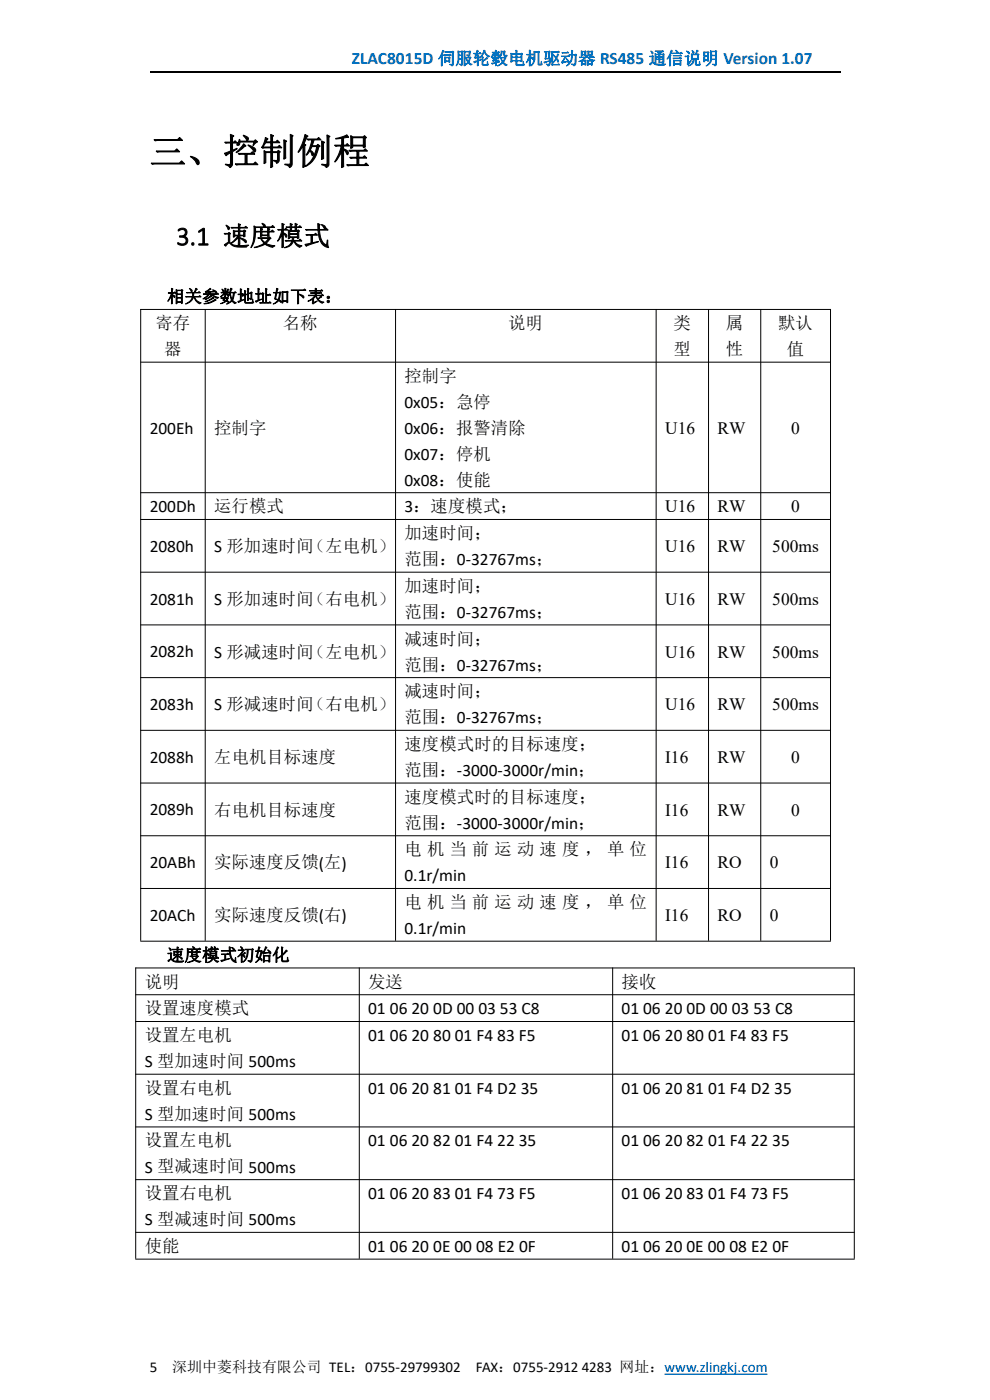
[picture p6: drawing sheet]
<svg xmlns="http://www.w3.org/2000/svg" width="210mm" height="297mm" viewBox="0 0 210 297" stroke-linecap="round" stroke-linejoin="round" font-family="sans-serif">
<defs><g id="words">
<text font-size="7.7" x="31.7" y="34.8">三、控制例程</text>
<text font-size="5.6" x="37.4" y="52">3.1 速度模式</text>
<text font-size="3.7" fill="#0070c0" x="74.6" y="13.6">ZLAC8015D 伺服轮毂电机驱动器 RS485 通信说明 Version 1.07</text>
<g font-size="3.7">
<text x="35.4" y="64.2">相关参数地址如下表：</text>
<text x="33" y="69.8">寄存</text>
<text x="60" y="69.8">名称</text>
<text x="107.8" y="69.8">说明</text>
<text x="142.9" y="69.8">类</text>
<text x="154" y="69.8">属</text>
<text x="165.1" y="69.8">默认</text>
<text x="34.8" y="75.3">器</text>
<text x="142.9" y="75.3">型</text>
<text x="154" y="75.3">性</text>
<text x="166.9" y="75.3">值</text>
<text x="85.8" y="81">控制字</text>
<text x="85.8" y="86.5">0x05：急停</text>
<text x="31.7" y="92">200Eh</text>
<text x="45.4" y="92">控制字</text>
<text x="85.8" y="92">0x06：报警清除</text>
<text x="141.1" y="92">U16</text>
<text x="152.2" y="92">RW</text>
<text x="167.9" y="92">0</text>
<text x="85.8" y="97.5">0x07：停机</text>
<text x="85.8" y="103">0x08：使能</text>
<text x="31.7" y="108.6">200Dh</text>
<text x="45.4" y="108.7">运行模式</text>
<text x="85.8" y="108.7">3：速度模式；</text>
<text x="141.1" y="108.7">U16</text>
<text x="152.2" y="108.7">RW</text>
<text x="167.9" y="108.7">0</text>
<text x="31.7" y="117.1">2080h</text>
<text x="45.4" y="117.2">S 形加速时间（左电机）</text>
<text x="85.8" y="114.4">加速时间；</text>
<text x="85.8" y="119.9">范围：0-32767ms；</text>
<text x="141.1" y="117.1">U16</text>
<text x="152.2" y="117.1">RW</text>
<text x="163.8" y="117.1">500ms</text>
<text x="85.8" y="125.5">加速时间；</text>
<text x="31.7" y="128.2">2081h</text>
<text x="45.4" y="128.3">S 形加速时间（右电机）</text>
<text x="85.8" y="131">范围：0-32767ms；</text>
<text x="141.1" y="128.3">U16</text>
<text x="152.2" y="128.3">RW</text>
<text x="163.8" y="128.3">500ms</text>
<text x="85.8" y="136.8">减速时间；</text>
<text x="31.7" y="139.4">2082h</text>
<text x="45.4" y="139.5">S 形减速时间（左电机）</text>
<text x="85.8" y="142.3">范围：0-32767ms；</text>
<text x="141.1" y="139.5">U16</text>
<text x="152.2" y="139.5">RW</text>
<text x="163.8" y="139.5">500ms</text>
<text x="85.8" y="147.9">减速时间；</text>
<text x="31.7" y="150.6">2083h</text>
<text x="45.4" y="150.7">S 形减速时间（右电机）</text>
<text x="85.8" y="153.4">范围：0-32767ms；</text>
<text x="141.1" y="150.7">U16</text>
<text x="152.2" y="150.7">RW</text>
<text x="163.8" y="150.7">500ms</text>
<text x="31.7" y="161.8">2088h</text>
<text x="45.4" y="161.9">左电机目标速度</text>
<text x="85.8" y="159.1">速度模式时的目标速度；</text>
<text x="141.1" y="161.9">I16</text>
<text x="152.2" y="161.9">RW</text>
<text x="167.9" y="161.9">0</text>
<text x="85.8" y="164.6">范围：-3000-3000r/min；</text>
<text x="31.7" y="173">2089h</text>
<text x="45.4" y="173">右电机目标速度</text>
<text x="85.8" y="170.3">速度模式时的目标速度；</text>
<text x="141.1" y="173">I16</text>
<text x="152.2" y="173">RW</text>
<text x="167.9" y="173">0</text>
<text x="85.8" y="175.8">范围：-3000-3000r/min；</text>
<text x="31.7" y="184.2">20ABh</text>
<text x="45.4" y="184.2">实际速度反馈(左)</text>
<text x="85.8" y="181.5">电 机 当 前 运 动 速 度 ， 单 位</text>
<text x="141.1" y="184.2">I16</text>
<text x="152.2" y="184.2">RO</text>
<text x="163.3" y="184.2">0</text>
<text x="85.8" y="186.9">0.1r/min</text>
<text x="31.7" y="195.3">20ACh</text>
<text x="45.4" y="195.4">实际速度反馈(右)</text>
<text x="85.8" y="192.6">电 机 当 前 运 动 速 度 ， 单 位</text>
<text x="141.1" y="195.4">I16</text>
<text x="152.2" y="195.4">RO</text>
<text x="163.3" y="195.4">0</text>
<text x="35.4" y="203.9">速度模式初始化</text>
<text x="85.8" y="198.1">0.1r/min</text>
<text x="30.7" y="209.5">说明</text>
<text x="78.1" y="209.5">发送</text>
<text x="131.9" y="209.5">接收</text>
<text x="30.7" y="215.2">设置速度模式</text>
<text x="78.1" y="215.2">01</text>
<text x="82.7" y="215.2">06</text>
<text x="87.3" y="215.2">20</text>
<text x="91.9" y="215.2">0D 00</text>
<text x="101.5" y="215.2">03</text>
<text x="106" y="215.2">53 C8</text>
<text x="131.9" y="215.2">01</text>
<text x="136.4" y="215.2">06</text>
<text x="141.1" y="215.2">20</text>
<text x="145.6" y="215.2">0D 00</text>
<text x="155.2" y="215.2">03</text>
<text x="159.8" y="215.2">53 C8</text>
<text x="30.7" y="220.9">设置左电机</text>
<text x="78.1" y="220.8">01</text>
<text x="82.7" y="220.8">06</text>
<text x="87.3" y="220.8">20</text>
<text x="91.9" y="220.8">80</text>
<text x="96.5" y="220.8">01 F4</text>
<text x="105.5" y="220.8">83 F5</text>
<text x="131.9" y="220.8">01</text>
<text x="136.4" y="220.8">06</text>
<text x="141.1" y="220.8">20</text>
<text x="145.6" y="220.8">80</text>
<text x="150.2" y="220.8">01 F4</text>
<text x="159.3" y="220.8">83 F5</text>
<text x="30.7" y="226.4">S 型加速时间 500ms</text>
<text x="30.7" y="232">设置右电机</text>
<text x="78.1" y="232">01</text>
<text x="82.7" y="232">06</text>
<text x="87.3" y="232">20</text>
<text x="91.9" y="232">81</text>
<text x="96.5" y="232">01 F4 D2</text>
<text x="110.5" y="232">35</text>
<text x="131.9" y="232">01</text>
<text x="136.4" y="232">06</text>
<text x="141.1" y="232">20</text>
<text x="145.6" y="232">81</text>
<text x="150.2" y="232">01 F4 D2</text>
<text x="164.3" y="232">35</text>
<text x="30.7" y="237.6">S 型加速时间 500ms</text>
<text x="30.7" y="243.2">设置左电机</text>
<text x="78.1" y="243.2">01</text>
<text x="82.7" y="243.2">06</text>
<text x="87.3" y="243.2">20</text>
<text x="91.9" y="243.2">82</text>
<text x="96.5" y="243.2">01 F4</text>
<text x="105.5" y="243.2">22</text>
<text x="110.1" y="243.2">35</text>
<text x="131.9" y="243.2">01</text>
<text x="136.4" y="243.2">06</text>
<text x="141.1" y="243.2">20</text>
<text x="145.6" y="243.2">82</text>
<text x="150.2" y="243.2">01 F4</text>
<text x="159.3" y="243.2">22</text>
<text x="163.8" y="243.2">35</text>
<text x="30.7" y="248.8">S 型减速时间 500ms</text>
<text x="30.7" y="254.4">设置右电机</text>
<text x="78.1" y="254.4">01</text>
<text x="82.7" y="254.4">06</text>
<text x="87.3" y="254.4">20</text>
<text x="91.9" y="254.4">83</text>
<text x="96.5" y="254.4">01 F4</text>
<text x="105.5" y="254.4">73 F5</text>
<text x="131.9" y="254.4">01</text>
<text x="136.4" y="254.4">06</text>
<text x="141.1" y="254.4">20</text>
<text x="145.6" y="254.4">83</text>
<text x="150.2" y="254.4">01 F4</text>
<text x="159.3" y="254.4">73 F5</text>
<text x="30.7" y="259.9">S 型减速时间 500ms</text>
<text x="30.7" y="265.6">使能</text>
<text x="78.1" y="265.5">01</text>
<text x="82.7" y="265.5">06</text>
<text x="87.3" y="265.5">20</text>
<text x="91.9" y="265.5">0E 00</text>
<text x="101" y="265.5">08 E2</text>
<text x="110.1" y="265.5">0F</text>
<text x="131.9" y="265.5">01</text>
<text x="136.4" y="265.5">06</text>
<text x="141.1" y="265.5">20</text>
<text x="145.6" y="265.5">0E 00</text>
<text x="154.7" y="265.5">08 E2</text>
<text x="163.9" y="265.5">0F</text>
</g>
<g font-size="3.2">
<text x="31.7" y="291.1">5</text>
<text x="36.5" y="291.1">深圳中菱科技有限公司 TEL：0755-29799302</text>
<text x="100.9" y="291.1">FAX：0755-2912</text>
<text x="123.4" y="291.1">4283 网址：www.zlingkj.com</text>
</g>
</g></defs>
<path d="M31.7 15.2h146.6" fill="none" stroke="#000" stroke-width=".25"/>
<path d="M141 291.5h21.8" fill="none" stroke="#00f" stroke-width=".21"/>
<g fill="none" stroke="#000" stroke-width=".21">
<path d="M29.8 65.6h146.5M29.8 76.8h146.5M29.8 65.6v134M43.5 65.6v134M83.9 65.6v134M139.2 65.6v134M150.3 65.6v134M161.4 65.6v134M176.2 65.6v134M29.8 104.5h146.5M29.8 110.2h146.5M29.8 121.4h146.5"/>
<path d="M29.8 132.6h146.5M29.8 143.8h146.5M29.8 154.9h146.5M29.8 166.1h146.5M29.8 177.3h146.5M29.8 188.5h146.5M29.8 199.7h146.5M28.7 205.3h152.6M28.7 211h152.6M28.7 216.7h152.6M28.8 205.3v61.7M76.2 205.3v61.7"/>
<path d="M130 205.3v61.7M181.2 205.3v61.7M28.7 227.9h152.6M28.7 239.1h152.6M28.7 250.3h152.6M28.7 261.4h152.6M28.7 267.1h152.6"/>
</g>
<use href="#words"/>
</svg>
